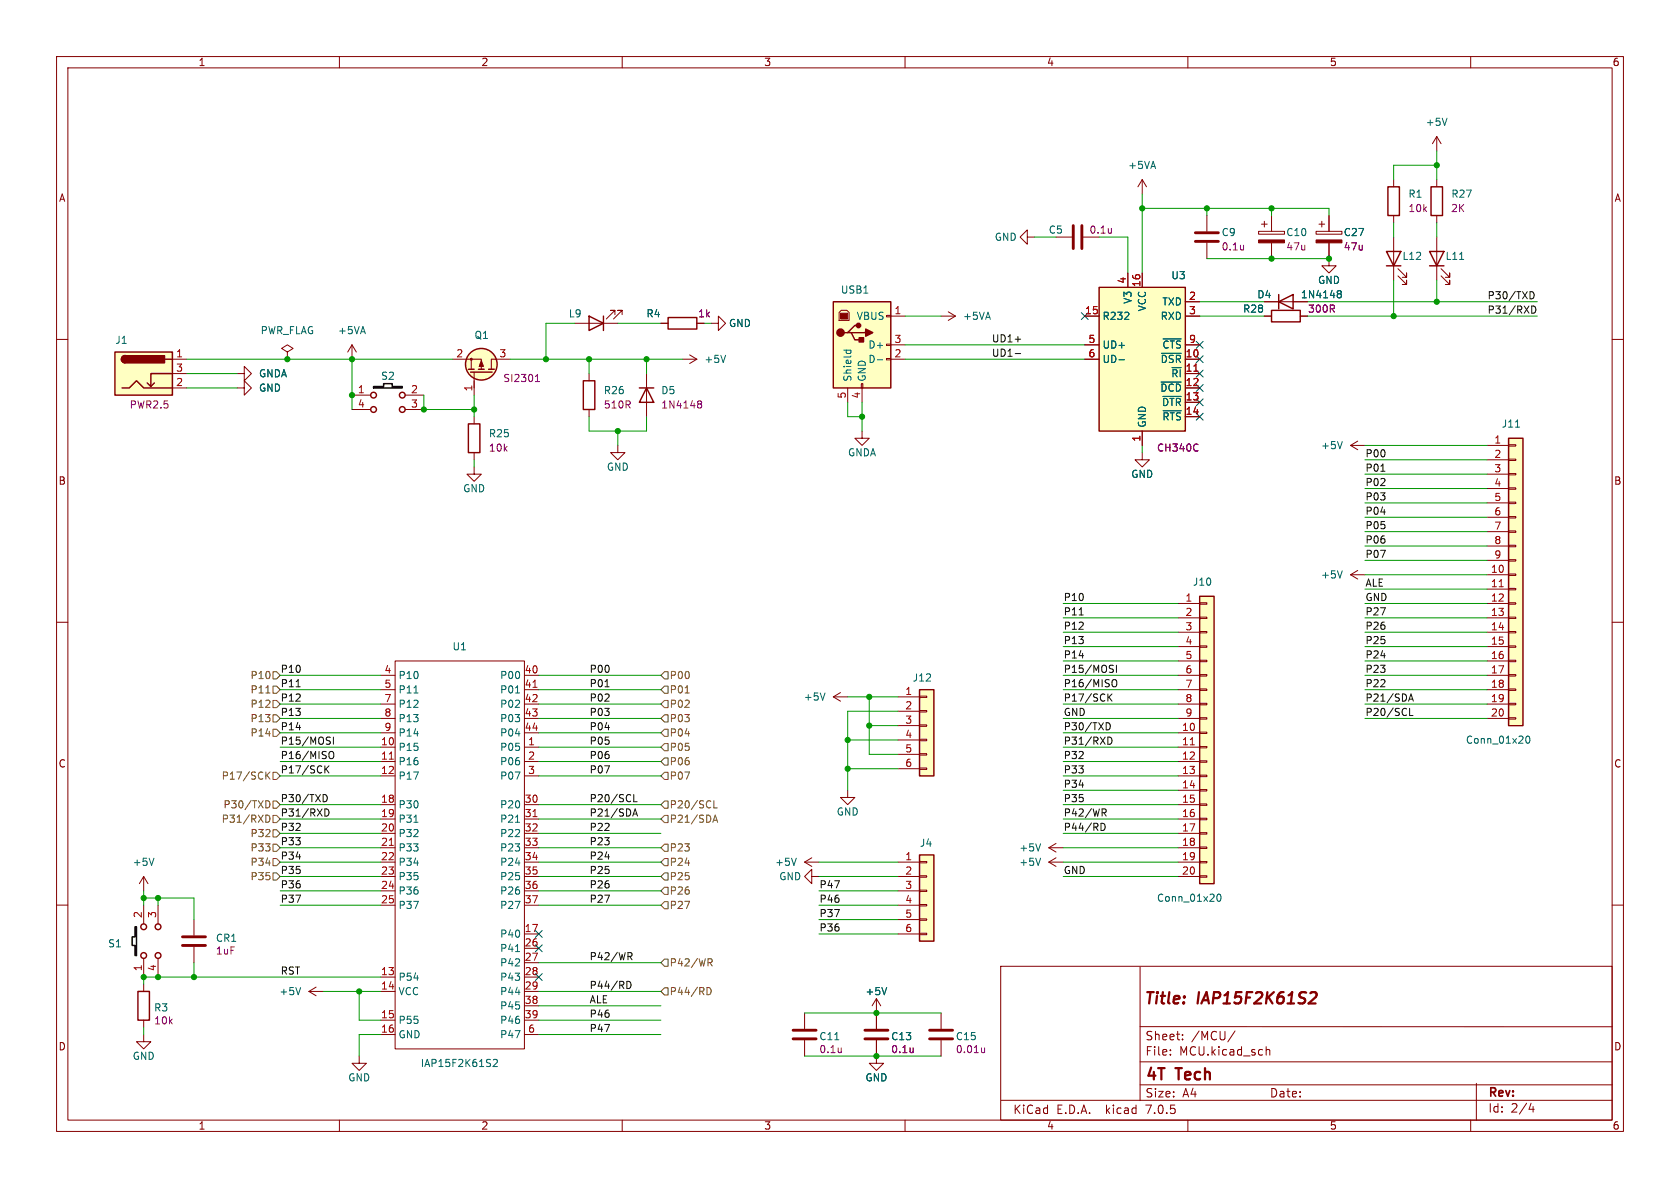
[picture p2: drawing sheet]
<svg xmlns="http://www.w3.org/2000/svg" width="297mm" height="210mm" viewBox="0 0 297 210" stroke-linecap="round" stroke-linejoin="round" font-family="sans-serif">
<defs><g id="words">
<g font-size="2.8" fill="#840000">
<text x="202.1" y="178">Title:</text>
<text x="211.6" y="178">IAP15F2K61S2</text>
<text x="202.4" y="191.4">4T</text>
<text x="207.9" y="191.4">Tech</text>
</g>
<g font-size="2.1" fill="#840000">
<text x="202.4" y="184.1">Sheet:</text>
<text x="210.5" y="184.1">/MCU/</text>
<text x="202.4" y="186.8">File:</text>
<text x="208.4" y="186.8">MCU.kicad_sch</text>
<text x="179" y="197.1">KiCad</text>
<text x="186.7" y="197.1">E.D.A.</text>
<text x="195.4" y="197.1">kicad</text>
<text x="202.4" y="194.2">Size:</text>
<text x="202.6" y="197.1">7.0.5</text>
<text x="209" y="194.2">A4</text>
<text x="224.4" y="194.2">Date:</text>
<text x="263" y="194.2">Rev:</text>
<text x="263" y="196.8">Id:</text>
<text x="267" y="196.8">2/4</text>
</g>
<g font-size="1.8" fill="#840000">
<text x="35" y="11.8">1</text>
<text x="85" y="11.8">2</text>
<text x="135" y="11.8">3</text>
<text x="185" y="11.8">4</text>
<text x="235" y="11.8">5</text>
<text x="285" y="11.8">6</text>
<text x="10.4" y="35.8">A</text>
<text x="285.4" y="35.8">A</text>
<text x="10.3" y="85.8">B</text>
<text x="285.3" y="85.8">B</text>
<text x="10.3" y="135.8">C</text>
<text x="285.3" y="135.8">C</text>
<text x="10.3" y="185.8">D</text>
<text x="285.3" y="185.8">D</text>
<text x="35" y="199.8">1</text>
<text x="85" y="199.8">2</text>
<text x="135" y="199.8">3</text>
<text x="185" y="199.8">4</text>
<text x="235" y="199.8">5</text>
<text x="285" y="199.8">6</text>
</g>
<g font-size="1.8" fill="#006464">
<text x="252" y="22.4">+5V</text>
<text x="199.4" y="30">+5VA</text>
<text x="248.9" y="35.1">R1</text>
<text x="256.5" y="35.1">R27</text>
<text x="185.3" y="41.5">C5</text>
<text x="215.9" y="41.9">C9</text>
<text x="227.3" y="41.9">C10</text>
<text x="237.5" y="41.9">C27</text>
<text x="175.8" y="42.7">GND</text>
<text x="247.9" y="46.1">L12</text>
<text x="255.5" y="46.1">L11</text>
<text x="148.6" y="52.1">USB1</text>
<text x="200.2" y="53.7" transform="rotate(-90 200.2 53.7)">V3</text>
<text x="207" y="49.5">U3</text>
<text x="222.2" y="52.9">D4</text>
<text x="229.9" y="52.9">1N4148</text>
<text x="233" y="50.4">GND</text>
<text x="46" y="59.2">PWR_FLAG</text>
<text x="59.7" y="59.2">+5VA</text>
<text x="100.5" y="56.3">L9</text>
<text x="114.2" y="56.3">R4</text>
<text x="128.8" y="58">GND</text>
<text x="151.4" y="56.7">VBUS</text>
<text x="170.2" y="56.7">+5VA</text>
<text x="194.8" y="56.7">R232</text>
<text x="202.8" y="55.1" transform="rotate(-90 202.8 55.1)">VCC</text>
<text x="205.2" y="56.7">RXD</text>
<text x="205.5" y="54.2">TXD</text>
<text x="219.7" y="55.4">R28</text>
<text x="20.3" y="61">J1</text>
<text x="83.8" y="60.1">Q1</text>
<text x="124.5" y="64.3">+5V</text>
<text x="153.5" y="64.3">D-</text>
<text x="153.5" y="61.8">D+</text>
<text x="194.8" y="61.8">UD+</text>
<text x="194.8" y="64.3">UD-</text>
<text x="205.2" y="64.3">~{DSR}</text>
<text x="205.5" y="61.8">~{CTS}</text>
<text x="45.7" y="69.4">GND</text>
<text x="45.7" y="66.9">GNDA</text>
<text x="67.3" y="67.3">S2</text>
<text x="106.7" y="69.8">R26</text>
<text x="116.8" y="69.8">D5</text>
<text x="150.7" y="67.6" transform="rotate(-90 150.7 67.6)">Shield</text>
<text x="153.2" y="67.6" transform="rotate(-90 153.2 67.6)">GND</text>
<text x="205.1" y="69.4">~{DCD}</text>
<text x="205.4" y="71.9">~{DTR}</text>
<text x="207" y="66.9">~{RI}</text>
<text x="86.4" y="77.5">R25</text>
<text x="202.8" y="75.7" transform="rotate(-90 202.8 75.7)">GND</text>
<text x="205.5" y="74.5">~{RTS}</text>
<text x="265.4" y="75.8">J11</text>
<text x="107.2" y="83.4">GND</text>
<text x="149.9" y="80.8">GNDA</text>
<text x="233.5" y="79.6">+5V</text>
<text x="81.8" y="87.2">GND</text>
<text x="199.9" y="84.6">GND</text>
<text x="210.8" y="103.7">J10</text>
<text x="233.5" y="102.4">+5V</text>
<text x="79.9" y="115.1">U1</text>
<text x="70.4" y="120.2">P10</text>
<text x="70.4" y="122.7">P11</text>
<text x="70.4" y="125.3">P12</text>
<text x="88.4" y="120.2">P00</text>
<text x="88.4" y="122.7">P01</text>
<text x="88.4" y="125.3">P02</text>
<text x="142" y="124">+5V</text>
<text x="161.3" y="120.6">J12</text>
<text x="70.4" y="127.8">P13</text>
<text x="70.4" y="130.4">P14</text>
<text x="88.4" y="127.8">P03</text>
<text x="88.4" y="130.4">P04</text>
<text x="259.1" y="131.6">Conn_01x20</text>
<text x="70.4" y="132.9">P15</text>
<text x="70.4" y="135.4">P16</text>
<text x="70.4" y="138">P17</text>
<text x="88.4" y="132.9">P05</text>
<text x="88.4" y="135.4">P06</text>
<text x="88.4" y="138">P07</text>
<text x="70.4" y="143.1">P30</text>
<text x="88.4" y="143.1">P20</text>
<text x="70.4" y="145.6">P31</text>
<text x="70.4" y="148.1">P32</text>
<text x="88.4" y="145.6">P21</text>
<text x="88.4" y="148.1">P22</text>
<text x="147.9" y="144.3">GND</text>
<text x="162.6" y="149.9">J4</text>
<text x="23.4" y="153.2">+5V</text>
<text x="70.4" y="150.7">P33</text>
<text x="70.4" y="153.2">P34</text>
<text x="70.4" y="155.8">P35</text>
<text x="88.4" y="150.7">P23</text>
<text x="88.4" y="153.2">P24</text>
<text x="88.4" y="155.8">P25</text>
<text x="137" y="153.2">+5V</text>
<text x="137.7" y="155.8">GND</text>
<text x="180.1" y="150.7">+5V</text>
<text x="180.1" y="153.2">+5V</text>
<text x="70.4" y="158.3">P36</text>
<text x="70.4" y="160.8">P37</text>
<text x="88.4" y="158.3">P26</text>
<text x="88.4" y="160.8">P27</text>
<text x="204.5" y="159.6">Conn_01x20</text>
<text x="19.1" y="167.6">S1</text>
<text x="38.1" y="166.7">CR1</text>
<text x="88.4" y="165.9">P40</text>
<text x="70.4" y="173.5">P54</text>
<text x="88.4" y="168.5">P41</text>
<text x="88.4" y="171">P42</text>
<text x="88.4" y="173.5">P43</text>
<text x="27.2" y="179">R3</text>
<text x="49.3" y="176.1">+5V</text>
<text x="70.4" y="176.1">VCC</text>
<text x="88.4" y="176.1">P44</text>
<text x="88.4" y="178.6">P45</text>
<text x="152.9" y="176.1">+5V</text>
<text x="70.4" y="181.2">P55</text>
<text x="70.4" y="183.7">GND</text>
<text x="88.4" y="181.2">P46</text>
<text x="88.4" y="183.7">P47</text>
<text x="144.8" y="184">C11</text>
<text x="157.5" y="184">C13</text>
<text x="168.9" y="184">C15</text>
<text x="23.4" y="187.5">GND</text>
<text x="61.5" y="191.3">GND</text>
<text x="74.3" y="188.8">IAP15F2K61S2</text>
<text x="152.9" y="191.3">GND</text>
</g>
<g font-size="1.8" fill="#840084">
<text x="192.5" y="41.5">0.1u</text>
<text x="248.9" y="37.7">10k</text>
<text x="256.5" y="37.7">2K</text>
<text x="215.9" y="44.4">0.1u</text>
<text x="227.3" y="44.4">47u</text>
<text x="237.5" y="44.4">47u</text>
<text x="123.4" y="56.3">1k</text>
<text x="231.2" y="55.4">300R</text>
<text x="88.9" y="67.7">SI2301</text>
<text x="22.9" y="72.4">PWR2.5</text>
<text x="106.7" y="72.4">510R</text>
<text x="116.8" y="72.4">1N4148</text>
<text x="86.4" y="80">10k</text>
<text x="204.5" y="80">CH340C</text>
<text x="38.1" y="168.9">1uF</text>
<text x="27.2" y="181.2">10k</text>
<text x="144.8" y="186.3">0.1u</text>
<text x="157.5" y="186.3">0.1u</text>
<text x="168.9" y="186.3">0.01u</text>
</g>
<g font-size="1.8" fill="#a90000">
<text x="199.1" y="50.2" transform="rotate(-90 199.1 50.2)">4</text>
<text x="201.7" y="50.8" transform="rotate(-90 201.7 50.8)">16</text>
<text x="210.2" y="53.1">2</text>
<text x="158.1" y="55.6">1</text>
<text x="191.8" y="55.6">15</text>
<text x="210.2" y="55.6">3</text>
<text x="31.1" y="63.2">1</text>
<text x="31.1" y="65.8">3</text>
<text x="80.6" y="63.2">2</text>
<text x="88.2" y="63.2">3</text>
<text x="158.1" y="63.2">2</text>
<text x="158.1" y="60.7">3</text>
<text x="192.4" y="60.7">5</text>
<text x="192.4" y="63.2">6</text>
<text x="209.5" y="63.2">10</text>
<text x="209.5" y="65.8">11</text>
<text x="210.2" y="60.7">9</text>
<text x="31.1" y="68.3">2</text>
<text x="63.2" y="69.6">1</text>
<text x="72.6" y="69.6">2</text>
<text x="83.6" y="69.2" transform="rotate(-90 83.6 69.2)">1</text>
<text x="149.6" y="70.5" transform="rotate(-90 149.6 70.5)">5</text>
<text x="152.1" y="70.5" transform="rotate(-90 152.1 70.5)">4</text>
<text x="209.5" y="68.3">12</text>
<text x="209.5" y="70.9">13</text>
<text x="63.2" y="72.1">4</text>
<text x="72.6" y="72.1">3</text>
<text x="209.5" y="73.4">14</text>
<text x="201.7" y="78.1" transform="rotate(-90 201.7 78.1)">1</text>
<text x="264.1" y="78.5">1</text>
<text x="264.1" y="81">2</text>
<text x="264.1" y="83.6">3</text>
<text x="264.1" y="86.1">4</text>
<text x="264.1" y="88.6">5</text>
<text x="264.1" y="91.2">6</text>
<text x="264.1" y="93.7">7</text>
<text x="263.5" y="101.3">10</text>
<text x="264.1" y="96.3">8</text>
<text x="264.1" y="98.8">9</text>
<text x="209.5" y="106.4">1</text>
<text x="263.5" y="103.9">11</text>
<text x="263.5" y="106.4">12</text>
<text x="209.5" y="109">2</text>
<text x="209.5" y="111.5">3</text>
<text x="263.5" y="109">13</text>
<text x="263.5" y="111.5">14</text>
<text x="67.9" y="119.1">4</text>
<text x="92.7" y="119.1">40</text>
<text x="209.5" y="114">4</text>
<text x="209.5" y="116.6">5</text>
<text x="209.5" y="119.1">6</text>
<text x="263.5" y="114">15</text>
<text x="263.5" y="116.6">16</text>
<text x="263.5" y="119.1">17</text>
<text x="67.9" y="121.7">5</text>
<text x="67.9" y="124.2">7</text>
<text x="92.7" y="121.7">41</text>
<text x="92.7" y="124.2">42</text>
<text x="160" y="122.9">1</text>
<text x="160" y="125.5">2</text>
<text x="209.5" y="121.7">7</text>
<text x="209.5" y="124.2">8</text>
<text x="263.5" y="121.7">18</text>
<text x="263.5" y="124.2">19</text>
<text x="67.3" y="131.8">10</text>
<text x="67.9" y="126.7">8</text>
<text x="67.9" y="129.3">9</text>
<text x="92.7" y="126.7">43</text>
<text x="92.7" y="129.3">44</text>
<text x="93.3" y="131.8">1</text>
<text x="160" y="128">3</text>
<text x="160" y="130.6">4</text>
<text x="208.9" y="129.3">10</text>
<text x="208.9" y="131.8">11</text>
<text x="209.5" y="126.7">9</text>
<text x="263.5" y="126.7">20</text>
<text x="67.3" y="134.4">11</text>
<text x="67.3" y="136.9">12</text>
<text x="93.3" y="134.4">2</text>
<text x="93.3" y="136.9">3</text>
<text x="160" y="133.1">5</text>
<text x="160" y="135.6">6</text>
<text x="208.9" y="134.4">12</text>
<text x="208.9" y="136.9">13</text>
<text x="67.3" y="142">18</text>
<text x="92.7" y="142">30</text>
<text x="208.9" y="139.4">14</text>
<text x="208.9" y="142">15</text>
<text x="67.3" y="144.5">19</text>
<text x="67.3" y="147.1">20</text>
<text x="67.3" y="149.6">21</text>
<text x="92.7" y="144.5">31</text>
<text x="92.7" y="147.1">32</text>
<text x="92.7" y="149.6">33</text>
<text x="208.9" y="144.5">16</text>
<text x="208.9" y="147.1">17</text>
<text x="208.9" y="149.6">18</text>
<text x="67.3" y="152.1">22</text>
<text x="67.3" y="154.7">23</text>
<text x="92.7" y="152.1">34</text>
<text x="92.7" y="154.7">35</text>
<text x="160" y="152.1">1</text>
<text x="160" y="154.7">2</text>
<text x="208.9" y="152.1">19</text>
<text x="208.9" y="154.7">20</text>
<text x="67.3" y="157.2">24</text>
<text x="67.3" y="159.8">25</text>
<text x="92.7" y="157.2">36</text>
<text x="92.7" y="159.8">37</text>
<text x="160" y="157.2">3</text>
<text x="160" y="159.8">4</text>
<text x="25.1" y="162.3" transform="rotate(-90 25.1 162.3)">2</text>
<text x="27.7" y="162.3" transform="rotate(-90 27.7 162.3)">3</text>
<text x="92.7" y="164.8">17</text>
<text x="92.7" y="167.4">26</text>
<text x="160" y="162.3">5</text>
<text x="160" y="164.8">6</text>
<text x="25.1" y="171.7" transform="rotate(-90 25.1 171.7)">1</text>
<text x="27.7" y="171.7" transform="rotate(-90 27.7 171.7)">4</text>
<text x="67.3" y="172.5">13</text>
<text x="92.7" y="169.9">27</text>
<text x="92.7" y="172.5">28</text>
<text x="67.3" y="175">14</text>
<text x="92.7" y="175">29</text>
<text x="92.7" y="177.5">38</text>
<text x="67.3" y="180.1">15</text>
<text x="67.3" y="182.6">16</text>
<text x="92.7" y="180.1">39</text>
<text x="93.3" y="182.6">6</text>
</g>
<g font-size="1.8" fill="#0f0f0f">
<text x="262.9" y="53">P30/TXD</text>
<text x="262.9" y="55.5">P31/RXD</text>
<text x="175.3" y="63.2">UD1-</text>
<text x="175.3" y="60.6">UD1+</text>
<text x="241.3" y="83.5">P01</text>
<text x="241.3" y="80.9">P00</text>
<text x="241.3" y="86">P02</text>
<text x="241.3" y="88.6">P03</text>
<text x="241.3" y="93.6">P05</text>
<text x="241.3" y="91.1">P04</text>
<text x="241.3" y="96.2">P06</text>
<text x="241.3" y="98.7">P07</text>
<text x="188" y="106.3">P10</text>
<text x="241.3" y="103.8">ALE</text>
<text x="241.3" y="106.3">GND</text>
<text x="188" y="111.4">P12</text>
<text x="188" y="108.9">P11</text>
<text x="188" y="114">P13</text>
<text x="241.3" y="108.9">P27</text>
<text x="241.3" y="111.4">P26</text>
<text x="241.3" y="114">P25</text>
<text x="49.5" y="119">P10</text>
<text x="104.1" y="119">P00</text>
<text x="188" y="119">P15/MOSI</text>
<text x="188" y="116.5">P14</text>
<text x="241.3" y="119">P23</text>
<text x="241.3" y="116.5">P24</text>
<text x="49.5" y="121.6">P11</text>
<text x="49.5" y="124.1">P12</text>
<text x="104.1" y="121.6">P01</text>
<text x="104.1" y="124.1">P02</text>
<text x="188" y="124.1">P17/SCK</text>
<text x="188" y="121.6">P16/MISO</text>
<text x="241.3" y="124.1">P21/SDA</text>
<text x="241.3" y="121.6">P22</text>
<text x="49.5" y="126.7">P13</text>
<text x="49.5" y="129.2">P14</text>
<text x="49.5" y="131.7">P15/MOSI</text>
<text x="104.1" y="129.2">P04</text>
<text x="104.1" y="131.7">P05</text>
<text x="104.1" y="126.7">P03</text>
<text x="188" y="126.7">GND</text>
<text x="188" y="129.2">P30/TXD</text>
<text x="188" y="131.7">P31/RXD</text>
<text x="241.3" y="126.7">P20/SCL</text>
<text x="49.5" y="136.8">P17/SCK</text>
<text x="49.5" y="134.3">P16/MISO</text>
<text x="104.1" y="136.8">P07</text>
<text x="104.1" y="134.3">P06</text>
<text x="188" y="134.3">P32</text>
<text x="188" y="136.8">P33</text>
<text x="49.5" y="141.9">P30/TXD</text>
<text x="104.1" y="141.9">P20/SCL</text>
<text x="188" y="139.4">P34</text>
<text x="188" y="141.9">P35</text>
<text x="49.5" y="149.5">P33</text>
<text x="49.5" y="147">P32</text>
<text x="49.5" y="144.4">P31/RXD</text>
<text x="104.1" y="144.4">P21/SDA</text>
<text x="104.1" y="149.5">P23</text>
<text x="104.1" y="147">P22</text>
<text x="188" y="144.4">P42/WR</text>
<text x="188" y="147">P44/RD</text>
<text x="49.5" y="152.1">P34</text>
<text x="49.5" y="154.6">P35</text>
<text x="104.1" y="152.1">P24</text>
<text x="104.1" y="154.6">P25</text>
<text x="188" y="154.6">GND</text>
<text x="49.5" y="157.1">P36</text>
<text x="49.5" y="159.7">P37</text>
<text x="104.1" y="159.7">P27</text>
<text x="104.1" y="157.1">P26</text>
<text x="144.8" y="159.7">P46</text>
<text x="144.8" y="157.1">P47</text>
<text x="144.8" y="164.8">P36</text>
<text x="144.8" y="162.2">P37</text>
<text x="49.5" y="172.4">RST</text>
<text x="104.1" y="169.8">P42/WR</text>
<text x="104.1" y="174.9">P44/RD</text>
<text x="104.1" y="180">P46</text>
<text x="104.1" y="177.5">ALE</text>
<text x="104.1" y="182.5">P47</text>
</g>
<g font-size="1.8" fill="#725600">
<text x="44.3" y="125.3">P12</text>
<text x="44.3" y="122.7">P11</text>
<text x="44.3" y="120.2">P10</text>
<text x="118.3" y="125.3">P02</text>
<text x="118.3" y="120.2">P00</text>
<text x="118.3" y="122.7">P01</text>
<text x="44.3" y="130.4">P14</text>
<text x="44.3" y="127.8">P13</text>
<text x="118.3" y="130.4">P04</text>
<text x="118.3" y="127.8">P03</text>
<text x="39.2" y="138">P17/SCK</text>
<text x="118.3" y="138">P07</text>
<text x="118.3" y="132.9">P05</text>
<text x="118.3" y="135.4">P06</text>
<text x="39.5" y="143.1">P30/TXD</text>
<text x="118.3" y="143.1">P20/SCL</text>
<text x="39.2" y="145.6">P31/RXD</text>
<text x="44.3" y="148.1">P32</text>
<text x="118.3" y="145.6">P21/SDA</text>
<text x="44.3" y="153.2">P34</text>
<text x="44.3" y="150.7">P33</text>
<text x="44.3" y="155.8">P35</text>
<text x="118.3" y="153.2">P24</text>
<text x="118.3" y="150.7">P23</text>
<text x="118.3" y="155.8">P25</text>
<text x="118.3" y="158.3">P26</text>
<text x="118.3" y="160.8">P27</text>
<text x="118.3" y="171">P42/WR</text>
<text x="118.3" y="176.1">P44/RD</text>
</g>
</g></defs>
<g fill="none" stroke="#840000" stroke-width=".18">
<path d="M10 10h277v190h-277zM12 12h273v186h-273zM60 10v2M110 10v2M160 10v2M210 10v2M260 10v2M201.9 31.8l-.7 1.2M201.9 31.8v2.5M201.9 31.8l.8 1.2M213.4 38.1v2.8M223 39.6h1"/>
<path d="M223.5 39.1v1M224.8 38.1v2.8M233.2 39.6h1M233.7 39.1v1M234.9 38.1v2.8M246.4 31.8v1.2M246.4 38.1v1.3M254 24.1v2.6M254 31.8v1.2M254 38.1v1.3M254 24.1l-.8 1.3M254 24.1l.8 1.3"/>
<path d="M10 60h2M101.6 57.2h7.6M108.7 55.6v-.7h-.8h.8l-1.5 1.5M110 55.6v-.7h-.8h.8l-1.5 1.5M116.8 57.2h1.3M123.2 57.2h1.3M125.7 57.2h1.3v-1.3l1.3 1.3-1.3 1.2v-1.2M148.3 55.2l.4-.3h1l.4 .3v1.4h-1.8zM156.7 55.8h.8v.2h-.8zM157.5 55.9h2.5M166.4 55.9h2.5M167.6 55.1l1.3 .8"/>
<path d="M168.9 55.9l-1.3 .7M181.6 41.9v-1.3l-1.3 1.3 1.3 1.3v-1.3h1.3M186.7 41.9h2.8M191.5 41.9h2.8M191.8 55.9h2.5M199.4 48.3v2.5M201.9 48.3v2.5M209.5 55.9h2.6M209.5 53.3h2.6M213.4 42.9v2.8M222.5 40.9h4.6v.5h-4.6zM223.5 55.9h1.3"/>
<path d="M223.5 53.3h7.6M224.8 42.9v2.8M229.9 55.9h1.2M232.7 40.9h4.5v.5h-4.5zM234.9 42.9v4.1h1.3l-1.3 1.3-1.2-1.3h1.2M246.4 41.9v7.6M247.1 48.8l1.6 1.5v-.8v.8h-.8M247.1 47.5l1.6 1.5v-.7v.7h-.8M254 41.9v7.6M254.8 48.8l1.5 1.5v-.8v.8h-.8M254.8 47.5l1.5 1.5v-.7v.7h-.8M285 60h2"/>
<path d="M30.5 63.5h2.5M30.5 68.6h2.5M30.5 66h2.5M41.9 68.6h1.3v-1.3l1.2 1.3-1.2 1.3v-1.3M41.9 66h1.3v-1.2l1.2 1.2-1.2 1.3v-1.3M50.8 62.2l1-.6-1-.6-1 .6 1 .6v1.3M50.8 63.5h.1M62.2 69.9h3.3M62.2 72.4h3.3M62.2 61l-.7 1.2M62.2 61v2.5M62.2 61l.8 1.2"/>
<path d="M71.6 69.9h3.3M71.6 72.4h3.3M80 63.5h5.1v1.8M83.3 63.5v1.8M83.8 65.8v4.1M83.8 73.7v1.2M90.2 63.5h-3.3v1.8M104.1 66v1.3M104.1 72.4v1.3M109.2 78.7v1.3h1.3l-1.3 1.3-1.3-1.3h1.3M114.3 66v7.7M120.6 63.5h2.6"/>
<path d="M121.9 62.7l1.3 .8M123.2 63.5l-1.3 .8M149.9 68.6v2.5M152.3 67.8h.2v.8h-.2zM152.4 76.2v1.3h1.3l-1.3 1.2-1.3-1.2h1.3M152.4 68.6v2.5M156.7 63.4h.8v.2h-.8zM156.7 60.8h.8v.3h-.8zM157.5 63.5h2.5M157.5 61h2.5M191.8 63.5h2.5M191.8 61h2.5"/>
<path d="M201.9 76.2v2.5M209.5 63.5h2.6M209.5 68.6h2.6M209.5 66h2.6M209.5 61h2.6M209.5 71.1h2.6M209.5 73.7h2.6M238.8 78.7h2.5M238.8 78.7l1.2 .8M240 78l-1.2 .7M262.9 78.7h3.8M266.7 78.6h1.3v.3h-1.3z"/>
<path d="M83.8 82.6v1.2h1.3l-1.3 1.3-1.3-1.3h1.3M83.8 80v1.3M201.9 80v1.3h1.3l-1.3 1.3-1.2-1.3h1.2M262.9 81.3h3.8M262.9 83.8h3.8M262.9 86.4h3.8M262.9 88.9h3.8M262.9 91.4h3.8M262.9 94h3.8M262.9 96.5h3.8M262.9 99.1h3.8M266.7 98.9h1.3v.3h-1.3z"/>
<path d="M266.7 96.4h1.3v.2h-1.3zM266.7 93.9h1.3v.2h-1.3zM266.7 91.3h1.3v.3h-1.3zM266.7 88.8h1.3v.2h-1.3zM266.7 86.2h1.3v.3h-1.3zM266.7 83.7h1.3v.2h-1.3zM266.7 81.2h1.3v.2h-1.3zM10 110h2M67.3 119.4h2.5M69.8 116.8h22.9v68.6h-22.9zM92.7 119.4h2.5M208.3 119.4h3.8"/>
<path d="M208.3 106.7h3.8M208.3 109.2h3.8M208.3 111.8h3.8M208.3 114.3h3.8M208.3 116.8h3.8M212.1 119.3h1.3v.2h-1.3zM212.1 116.7h1.3v.3h-1.3zM212.1 114.2h1.3v.2h-1.3zM212.1 111.6h1.3v.3h-1.3zM212.1 109.1h1.3v.2h-1.3zM212.1 106.6h1.3v.2h-1.3zM238.8 101.6l1.2 .8"/>
<path d="M238.8 101.6h2.5M240 100.8l-1.2 .8M262.9 101.6h3.8M262.9 119.4h3.8M262.9 106.7h3.8M262.9 109.2h3.8M262.9 111.8h3.8M262.9 114.3h3.8M262.9 116.8h3.8M262.9 104.1h3.8M266.7 119.3h1.3v.2h-1.3zM266.7 116.7h1.3v.3h-1.3z"/>
<path d="M266.7 114.2h1.3v.2h-1.3zM266.7 111.6h1.3v.3h-1.3zM266.7 109.1h1.3v.2h-1.3zM266.7 106.6h1.3v.2h-1.3zM266.7 104h1.3v.3h-1.3zM266.7 101.5h1.3v.2h-1.3zM285 110h2M67.3 132.1h2.5M67.3 134.6h2.5M67.3 137.2h2.5M67.3 121.9h2.5M67.3 124.5h2.5"/>
<path d="M67.3 127h2.5M67.3 129.5h2.5M92.7 132.1h2.5M92.7 134.6h2.5M92.7 137.2h2.5M92.7 121.9h2.5M92.7 124.5h2.5M92.7 127h2.5M92.7 129.5h2.5M147.3 123.2h2.6M147.3 123.2l1.3 .8M148.6 122.4l-1.3 .8"/>
<path d="M149.9 139.7v1.3h1.2l-1.2 1.2-1.3-1.2h1.3M158.7 123.2h3.9M158.7 125.7h3.9M158.7 128.3h3.9M158.7 130.8h3.9M158.7 133.4h3.9M158.7 135.9h3.9M162.6 135.8h1.2v.2h-1.2zM162.6 133.2h1.2v.3h-1.2zM162.6 130.7h1.2v.2h-1.2zM162.6 128.1h1.2v.3h-1.2zM162.6 125.6h1.2v.3h-1.2z"/>
<path d="M162.6 123.1h1.2v.2h-1.2zM208.3 132.1h3.8M208.3 134.6h3.8M208.3 137.2h3.8M208.3 121.9h3.8M208.3 124.5h3.8M208.3 127h3.8M208.3 129.5h3.8M208.3 139.7h3.8M212.1 139.6h1.3v.2h-1.3zM212.1 137h1.3v.3h-1.3zM212.1 134.5h1.3v.2h-1.3z"/>
<path d="M212.1 132h1.3v.2h-1.3zM212.1 129.4h1.3v.3h-1.3zM212.1 126.9h1.3v.2h-1.3zM212.1 124.3h1.3v.3h-1.3zM212.1 121.8h1.3v.2h-1.3zM262.9 121.9h3.8M262.9 124.5h3.8M262.9 127h3.8M266.7 126.9h1.3v.2h-1.3zM266.7 124.3h1.3v.3h-1.3zM266.7 121.8h1.3v.2h-1.3zM10 160h2"/>
<path d="M25.4 154.9l-.8 1.3M25.4 154.9v2.6M25.4 154.9l.8 1.3M67.3 142.2h2.5M67.3 144.8h2.5M67.3 147.3h2.5M67.3 149.9h2.5M67.3 152.4h2.5M67.3 154.9h2.5M67.3 157.5h2.5M92.7 142.2h2.5M92.7 144.8h2.5"/>
<path d="M92.7 147.3h2.5M92.7 149.9h2.5M92.7 152.4h2.5M92.7 154.9h2.5M92.7 157.5h2.5M142.2 152.4h2.6M142.2 152.4l1.3 .8M143.5 154.9v-1.2l-1.3 1.2 1.3 1.3v-1.3h1.3M143.5 151.6l-1.3 .8M158.7 152.4h3.9M158.7 154.9h3.9M158.7 157.5h3.9"/>
<path d="M162.6 159.9h1.2v.2h-1.2zM162.6 157.4h1.2v.2h-1.2zM162.6 154.8h1.2v.3h-1.2zM162.6 152.3h1.2v.2h-1.2zM185.4 149.9h2.6M185.4 152.4h2.6M185.4 149.9l1.3 .7M185.4 152.4l1.3 .8M186.7 149.1l-1.3 .8M186.7 151.6l-1.3 .8M208.3 142.2h3.8M208.3 144.8h3.8"/>
<path d="M208.3 147.3h3.8M208.3 149.9h3.8M208.3 152.4h3.8M208.3 154.9h3.8M212.1 154.8h1.3v.3h-1.3zM212.1 152.3h1.3v.2h-1.3zM212.1 149.7h1.3v.3h-1.3zM212.1 147.2h1.3v.2h-1.3zM212.1 144.7h1.3v.2h-1.3zM212.1 142.1h1.3v.3h-1.3zM285 160h2M25.4 160v3.3"/>
<path d="M25.4 169.4v3.3M25.4 174v1.3M27.9 160v3.3M27.9 169.4v3.3M34.3 162.6v2.8M34.3 167.4v2.8M54.6 175.3h2.5M54.6 175.3l1.3 .7M55.9 174.5l-1.3 .8M67.3 172.7h2.5M67.3 175.3h2.5M67.3 160h2.5"/>
<path d="M92.7 172.7h2.5M92.7 175.3h2.5M92.7 165.1h2.5M92.7 160h2.5M92.7 167.6h2.5M92.7 170.2h2.5M92.7 177.8h2.5M142.2 179.1v2.8M154.9 176.5l-.7 1.3M154.9 176.5v5.4M154.9 176.5l.8 1.3M158.7 165.1h3.9"/>
<path d="M158.7 160h3.9M158.7 162.6h3.9M162.6 165h1.2v.2h-1.2zM162.6 162.4h1.2v.3h-1.2zM166.4 179.1v2.8M176.9 170.8h108.1v27.2h-108.1zM201.5 170.9v23.7M25.4 182.9v1.3h1.3l-1.3 1.2-1.3-1.2h1.3M25.4 180.3v1.3M60 198v2M63.5 186.7v1.3h1.3l-1.3 1.2-1.3-1.2h1.3M67.3 180.3h2.5"/>
<path d="M67.3 182.9h2.5M92.7 180.3h2.5M92.7 182.9h2.5M110 198v2M142.2 183.9v2.8M154.9 183.9v4.1h1.3l-1.3 1.2-1.2-1.2h1.2M160 198v2M166.4 183.9v2.8M177 194.5h108M201.5 181.5h83.5M201.5 191.8h83.5M201.5 187.7h83.5"/>
<path d="M206.9 186.4v.1M206.9 185.6v.1M209.1 183.7v.1M209.1 182.9v.1M210 198v2M218.3 182.2l-1.2 2M223.8 185v1.5M223.8 185.7l.3-.2 .3 .1 .1 .9M260 198v2M261 191.5v6.5M270.7 195l-.4 1.1h.9M271 195.6v1"/>
</g>
<path d="M232 175.4h.4a.45 .45 0 0 1 .4 .6l-.2 .2-1.3 1.2h1.3" fill="none" stroke="#840000" stroke-width=".4"/>
<g fill="none" stroke="#840000" stroke-width=".25">
<path d="M245.4 33h2v5.1h-2zM253 33h2v5.1h-2zM104.1 55.9l2.6 1.3-2.6 1.2zM106.7 55.9v2.5M118.1 56.1h5.1v2.1h-5.1zM147.3 53.3h10.2v15.3h-10.2zM149.9 58.8h.6l.6 1.3h1.3M150.5 58.8h2.5M151.8 57.5h-.7l-1.2 1.3h-.7M194.3 50.8h15.2v25.4h-15.2zM224.8 54.9h5.1v2h-5.1zM226.1 53.3l2.5-1.2v2.5z"/>
<path d="M226.1 52.1v2.5M245.1 44.5h2.5l-1.2 2.5zM245.1 47h2.5M252.7 44.5h2.6l-1.3 2.5zM252.7 47h2.6M20.3 62.2h10.2v7.7h-10.2zM21.6 68.6h1.3l1.2-1.3 1.3 1.3h5.1M22.1 62.9a.64 .64 0 0 0-.6 .6 .64 .64 0 0 0 .6 .6M27.3 67.7l-.6 .6M29.2 63.5h1.3M30.5 66h-3.8v2.3l-.7-.6M82.8 74.9h2v5.1h-2z"/>
<path d="M82.8 65.3h1M83.2 65.8h3.8M84.6 65.3h1M86.4 65.3h1M103.1 67.3h2.1v5.1h-2.1zM113 68.6h2.6M114.3 68.6l1.3 2.5h-2.6zM266.7 77.5h2.5v50.8h-2.5zM212.1 105.4h2.5v50.8h-2.5zM162.6 121.9h2.5v15.3h-2.5zM162.6 151.1h2.5v15.3h-2.5zM24.4 175.3h2v5h-2z"/>
<circle cx="66" cy="69.9" r=".51"/>
<circle cx="66" cy="72.4" r=".51"/>
<circle cx="71.1" cy="69.9" r=".51"/>
<circle cx="71.1" cy="72.4" r=".51"/>
<circle cx="85.1" cy="64.4" r="2.79"/>
<circle cx="25.4" cy="168.9" r=".51"/>
<circle cx="25.4" cy="163.8" r=".51"/>
<circle cx="27.9" cy="168.9" r=".51"/>
<circle cx="27.9" cy="163.8" r=".51"/>
</g>
<path d="M66 68.3h1.8v-.5h1.5v.5h1.8v.3h-5.1zM23.9 163.8h.2v5.1h-.2v-1.8h-.5v-1.5h.5z" fill="none" stroke="#000" stroke-width=".25"/>
<g fill="#840000" stroke="#840000" stroke-width=".18">
<path d="M232.7 42.4h4.5v.5h-4.5z"/>
<path d="M85.1 63.8l.4 1h-.8z"/>
<path d="M148.6 55.4h1.3v1h-1.3z"/>
<path d="M222.5 42.4h4.6v.5h-4.6z"/>
<circle cx="83.3" cy="63.5" r=".18"/>
</g>
<g fill="none" stroke="#006464" stroke-width=".18">
<path d="M255.8 20.9l-.4 1.3M205.6 59.9h3.2M236.6 51.4h.3l.2 .2-.2 .3M236.6 51.9h.3M236.9 51.9l.2 .3v.2l-.1 .2h-.4M258 45.9h.8M128.3 62.8l-.4 1.3M149.2 61.9h1.2M149.7 61.9l-.1 .4M150.4 61.9v.4M155.1 63.6h1M197.8 63.6h1"/>
<path d="M205.3 67.5h3.5M205.3 62.5h3.5M205.6 70.1h3.2M205.6 72.6h3.2M237.3 78l-.4 1.3M267.9 75.5h.7M237.3 100.9l-.4 1.3M73.2 122.5h.7M91.1 122.5h.8M145.9 122.5l-.5 1.3M269.9 130.2l.1-.1a.68 .68 0 0 1 .5 .7 .68 .68 0 0 1-.5 .6l-.1-.1-.2-.4zM27.2 151.7l-.4 1.3"/>
<path d="M73.2 145.4h.7M91.1 145.4h.8M140.8 151.7l-.4 1.3M184 149.2l-.5 1.2M184 151.7l-.5 1.3M215.2 158.2l.2-.1a.68 .68 0 0 1 .5 .6 .68 .68 0 0 1-.5 .6l-.2-.1-.1-.4zM53.1 174.6l-.4 1.2M91.1 168.2h.8M156.8 174.6l-.5 1.2M87.2 187.4l.5-.1 .2 .3-.8 .9h.8"/>
</g>
<path d="M211.1 65.6h.7M265 103.7h.8M68.8 134.2h.7M94.2 121.5h.7M210.4 131.7h.8M68.8 149.4h.7M94.2 144.4h.7" fill="none" stroke="#a90000" stroke-width=".18"/>
<g fill="#ffffc2" stroke="#ffffc2" stroke-width=".18">
<path d="M212.1 105.4h2.5v50.8h-2.5z"/>
<path d="M20.3 62.2h10.2v7.7h-10.2z"/>
<path d="M162.6 151.1h2.5v15.3h-2.5z"/>
<path d="M162.6 121.9h2.5v15.3h-2.5z"/>
<path d="M266.7 77.5h2.5v50.8h-2.5z"/>
<path d="M147.3 53.3h10.2v15.3h-10.2z"/>
<path d="M194.3 50.8h15.2v25.4h-15.2z"/>
<circle cx="85.1" cy="64.4" r="2.79"/>
</g>
<path d="M94.7 67.5h.7M94.8 66.5l.2-.3v1.3M123.6 70.9h.2l.2 .2-.2 .3M123.6 71.4h.2M123.8 71.4l.2 .3v.2l-.2 .2h-.2M174.1 185.2v.9M174.1 186l-.4 .1" fill="none" stroke="#840084" stroke-width=".18"/>
<path d="M189.7 39.9v4M191.3 39.9v4M211.3 42.7h4.1M211.3 41.1h4.1M32.3 167.1h4M32.3 165.6h4M140.2 183.6h4.1M140.2 182.1h4.1M152.9 183.6h4.1M152.9 182.1h4.1M164.3 183.6h4.1M164.3 182.1h4.1" fill="none" stroke="#840000" stroke-width=".51"/>
<g fill="#840000" stroke="#840000" stroke-width=".25">
<path d="M21.7 63l.4-.1v1.2a.63 .63 0 0 1-.6-.4 .63 .63 0 0 1 .2-.7z"/>
<path d="M22.1 62.9h7v1.2h-7z"/>
<path d="M153 58.2l1.3 .6-1.3 .6z"/>
<path d="M151.9 59.7h.8v.8h-.8z"/>
<circle cx="148.6" cy="58.8" r=".63"/>
<circle cx="151.8" cy="57.5" r=".38"/>
</g>
<g fill="none" stroke="#725600" stroke-width=".18">
<path d="M48.3 118.7h.6l.6 .7-.6 .6h-.6zM117.5 118.7h.6v1.3h-.6l-.7-.6zM47 122.5h.7M47.2 137l.5 .7M47.7 136.5l-.7 .7M48.3 136.5h.6l.6 .7-.6 .6h-.6zM48.3 128.9h.6l.6 .6-.6 .7h-.6zM48.3 123.8h.6l.6 .7-.6 .6h-.6zM48.3 121.3h.6l.6 .6-.6 .7h-.6zM48.3 126.4h.6l.6 .6-.6 .6h-.6zM117.5 128.9h.6v1.3h-.6l-.7-.7zM117.5 126.4h.6v1.2h-.6l-.7-.6z"/>
<path d="M117.5 123.8h.6v1.3h-.6l-.7-.6zM117.5 136.5h.6v1.3h-.6l-.7-.6zM117.5 121.3h.6v1.3h-.6l-.7-.7zM117.5 131.4h.6v1.3h-.6l-.7-.6zM117.5 134h.6v1.3h-.6l-.7-.7zM121.1 122.5h.7M47 141.5a.64 .64 0 0 1 .7 .7 .64 .64 0 0 1-.7 .6M47 144.1a.64 .64 0 0 1 .7 .6 .64 .64 0 0 1-.7 .7M48.3 151.8h.6l.6 .6-.6 .6h-.6zM48.3 141.6h.6l.6 .6-.6 .7h-.6zM48.3 149.2h.6l.6 .7-.6 .6h-.6zM48.3 144.1h.6l.6 .7-.6 .6h-.6z"/>
<path d="M48.3 146.7h.6l.6 .6-.6 .7h-.6zM48.3 154.3h.6l.6 .6-.6 .7h-.6zM117.5 141.6h.6v1.3h-.6l-.7-.7zM117.5 144.1h.6v1.3h-.6l-.7-.6zM117.5 151.8h.6v1.2h-.6l-.7-.6zM117.5 149.2h.6v1.3h-.6l-.7-.6zM117.5 154.3h.6v1.3h-.6l-.7-.7zM117.5 156.8h.6v1.3h-.6l-.7-.6zM117.5 159.4h.6v1.3h-.6l-.7-.7zM126 145.4l.4-1.3 .5 1.3M126.1 145h.6M126.2 141.5v1.3h.6"/>
<path d="M117.5 169.5h.6v1.3h-.6l-.7-.6zM117.5 174.6h.6v1.3h-.6l-.7-.6zM125 174.6a.64 .64 0 0 1 .7 .6 .64 .64 0 0 1-.7 .6M125.2 169.5h.5l.2 .2-.1 .4-.6 .1M125.5 170.2l.4 .6"/>
</g>
<g fill="none" stroke="#0f0f0f" stroke-width=".18">
<path d="M179.5 60h.9M270.5 51.6a.64 .64 0 0 1 .7 .6 .64 .64 0 0 1-.7 .6M270.8 54.1a.64 .64 0 0 1 .7 .6 .64 .64 0 0 1-.7 .7M179.5 62.5h.9M244.1 83.3h.7M190.8 108.7h.7M196.3 118.2l.4 .1 .1 .3-.2 .3h-.3M196.3 117.6l.5 .1M197.4 117.6v1.3M52.4 121.4h.7M57.4 135.4v1.2M57.6 135.9l.6 .7"/>
<path d="M57.9 130.9l.4 .1 .1 .3-.2 .3h-.3M57.9 130.3l.5 .1M58.2 135.4l-.8 .7M58.2 133l.3-.2a.43 .43 0 0 1 .5 .5v.4a.43 .43 0 0 1-.3 .4 .43 .43 0 0 1-.5-.2M58.9 130.3v1.3M107 121.4h.7M195.6 127.8a.64 .64 0 0 1 .7 .6 .64 .64 0 0 1-.7 .6M195.9 130.3a.64 .64 0 0 1 .7 .6 .64 .64 0 0 1-.7 .7M195.9 122.7v1.2M196 123.2l.6 .7M196.6 122.7l-.7 .7M196.6 120.3l.3-.2a.43 .43 0 0 1 .5 .5v.4a.43 .43 0 0 1-.3 .4 .43 .43 0 0 1-.5-.2"/>
<path d="M249 123.9l.4-1.2 .5 1.2M249.1 123.6h.6M249.2 125.2v1.3h.6M57.1 140.5a.64 .64 0 0 1 .8 .6 .64 .64 0 0 1-.8 .6M57.4 143a.64 .64 0 0 1 .8 .6 .64 .64 0 0 1-.8 .7M111.9 144.3l.4-1.3 .4 1.3M112 143.9h.6M112 140.5v1.2h.6M194.7 145.5a.64 .64 0 0 1 .7 .7 .64 .64 0 0 1-.7 .6M194.8 143h.5l.3 .2-.2 .4-.6 .1M195.1 143.7l.5 .6M110.8 173.5a.64 .64 0 0 1 .8 .6 .64 .64 0 0 1-.8 .6"/>
<path d="M111 168.4h.5l.2 .2-.1 .4-.6 .1M111.3 169.1l.4 .6"/>
</g>
<g fill="none" stroke="#009600" stroke-width=".18">
<path d="M201.9 34.3v14M201.9 36.8h33v1.3M213.4 36.8v1.3M224.8 36.8v1.3M246.4 39.4v2.5M254 26.7v5.1M254 39.4v2.5M254 29.2h-7.6v2.6M101.6 57.2h-5.1v6.3M109.2 57.2h7.6M124.5 57.2h1.2M160 55.9h6.4"/>
<path d="M182.9 41.9h3.8M194.3 41.9h5.1v6.4M212.1 55.9h11.4M212.1 53.3h11.4M213.4 45.7h21.5M231.1 55.9h40.7M231.1 53.3h40.7M246.4 49.5v6.4M254 49.5v3.8M33 63.5h47M33 66h8.9M33 68.6h8.9"/>
<path d="M62.2 63.5v8.9M74.9 69.9v2.5h8.9M83.8 69.9v3.8M90.2 63.5h30.4M104.1 73.7v2.5h10.2v-2.5M104.1 63.5v2.5M109.2 76.2v2.5M114.3 63.5v2.5M149.9 71.1v2.6h2.5M152.4 71.1v5.1M160 61h31.8M160 63.5h31.8"/>
<path d="M201.9 78.7v1.3M241.3 78.7h21.6M83.8 81.3v1.3M241.3 83.8h21.6M241.3 81.3h21.6M241.3 86.4h21.6M241.3 94h21.6M241.3 91.4h21.6M241.3 88.9h21.6M241.3 99.1h21.6M241.3 96.5h21.6M49.5 119.4h17.8"/>
<path d="M95.2 119.4h21.6M188 119.4h20.3M188 116.8h20.3M188 114.3h20.3M188 106.7h20.3M188 109.2h20.3M188 111.8h20.3M241.3 119.4h21.6M241.3 116.8h21.6M241.3 114.3h21.6M241.3 106.7h21.6M241.3 109.2h21.6"/>
<path d="M241.3 111.8h21.6M241.3 101.6h21.6M241.3 104.1h21.6M49.5 134.6h17.8M49.5 137.2h17.8M49.5 132.1h17.8M49.5 121.9h17.8M49.5 124.5h17.8M49.5 127h17.8M49.5 129.5h17.8M95.2 134.6h21.6M95.2 137.2h21.6"/>
<path d="M95.2 132.1h21.6M95.2 121.9h21.6M95.2 124.5h21.6M95.2 127h21.6M95.2 129.5h21.6M149.9 135.9h8.8M149.9 123.2h8.8M149.9 130.8h8.8M153.7 123.2v10.2h5M153.7 128.3h5M158.7 125.7h-8.8v14M188 134.6h20.3"/>
<path d="M188 137.2h20.3M188 132.1h20.3M188 121.9h20.3M188 124.5h20.3M188 127h20.3M188 129.5h20.3M188 139.7h20.3M241.3 121.9h21.6M241.3 124.5h21.6M241.3 127h21.6M25.4 158.8h8.9v3.8M25.4 157.5v2.5"/>
<path d="M27.9 158.8v1.2M49.5 154.9h17.8M49.5 152.4h17.8M49.5 142.2h17.8M49.5 149.9h17.8M49.5 144.8h17.8M49.5 147.3h17.8M49.5 157.5h17.8M95.2 154.9h21.6M95.2 152.4h21.6M95.2 142.2h21.6M95.2 149.9h21.6"/>
<path d="M95.2 144.8h21.6M95.2 147.3h21.6M95.2 157.5h21.6M144.8 154.9h13.9M144.8 152.4h13.9M144.8 157.5h13.9M188 154.9h20.3M188 152.4h20.3M188 142.2h20.3M188 149.9h20.3M188 144.8h20.3M188 147.3h20.3"/>
<path d="M34.3 170.2v2.5M49.5 160h17.8M57.1 175.3h10.2M63.5 175.3v5h3.8M67.3 172.7h-41.9v1.3M95.2 175.3h21.6M95.2 160h21.6M95.2 170.2h21.6M95.2 177.8h21.6M142.2 179.1h24.2M144.8 160h13.9M144.8 165.1h13.9"/>
<path d="M144.8 162.6h13.9M25.4 181.6v1.3M67.3 182.9h-3.8v3.8M95.2 182.9h21.6M95.2 180.3h21.6M142.2 186.7h24.2"/>
</g>
<g fill="none" stroke="#000084" stroke-width=".18">
<path d="M191.2 55.3l1.2 1.2M192.4 55.3l-1.2 1.2M211.5 68l1.2 1.2M211.5 70.5l1.2 1.2M211.5 73.1l1.2 1.2M211.5 62.9l1.2 1.2M211.5 60.4l1.2 1.2M211.5 65.4l1.2 1.2M212.7 68l-1.2 1.2M212.7 70.5l-1.2 1.2M212.7 73.1l-1.2 1.2M212.7 62.9l-1.2 1.2"/>
<path d="M212.7 60.4l-1.2 1.2M212.7 65.4l-1.2 1.2M94.6 172.1l1.3 1.2M94.6 167l1.3 1.2M94.6 164.5l1.3 1.2M95.9 172.1l-1.3 1.2M95.9 167l-1.3 1.2M95.9 164.5l-1.3 1.2"/>
</g>
<g fill="#009600" stroke="#009600" stroke-width=".18">
<circle cx="25.4" cy="158.8" r=".46"/>
<circle cx="27.9" cy="172.7" r=".46"/>
<circle cx="34.3" cy="172.7" r=".46"/>
<circle cx="63.5" cy="175.3" r=".46"/>
<circle cx="25.4" cy="172.7" r=".46"/>
<circle cx="27.9" cy="158.8" r=".46"/>
<circle cx="154.9" cy="186.7" r=".46"/>
<circle cx="62.2" cy="69.9" r=".46"/>
<circle cx="96.5" cy="63.5" r=".46"/>
<circle cx="83.8" cy="72.4" r=".46"/>
<circle cx="104.1" cy="63.5" r=".46"/>
<circle cx="50.8" cy="63.5" r=".46"/>
<circle cx="74.9" cy="72.4" r=".46"/>
<circle cx="62.2" cy="63.5" r=".46"/>
<circle cx="152.4" cy="73.7" r=".46"/>
<circle cx="201.9" cy="36.8" r=".46"/>
<circle cx="109.2" cy="76.2" r=".46"/>
<circle cx="114.3" cy="63.5" r=".46"/>
<circle cx="213.4" cy="36.8" r=".46"/>
<circle cx="224.8" cy="36.8" r=".46"/>
<circle cx="254" cy="53.3" r=".46"/>
<circle cx="234.9" cy="45.7" r=".46"/>
<circle cx="246.4" cy="55.9" r=".46"/>
<circle cx="254" cy="29.2" r=".46"/>
<circle cx="224.8" cy="45.7" r=".46"/>
<circle cx="149.9" cy="130.8" r=".46"/>
<circle cx="149.9" cy="135.9" r=".46"/>
<circle cx="153.7" cy="123.2" r=".46"/>
<circle cx="153.7" cy="128.3" r=".46"/>
<circle cx="154.9" cy="179.1" r=".46"/>
</g>
<use href="#words"/>
</svg>
